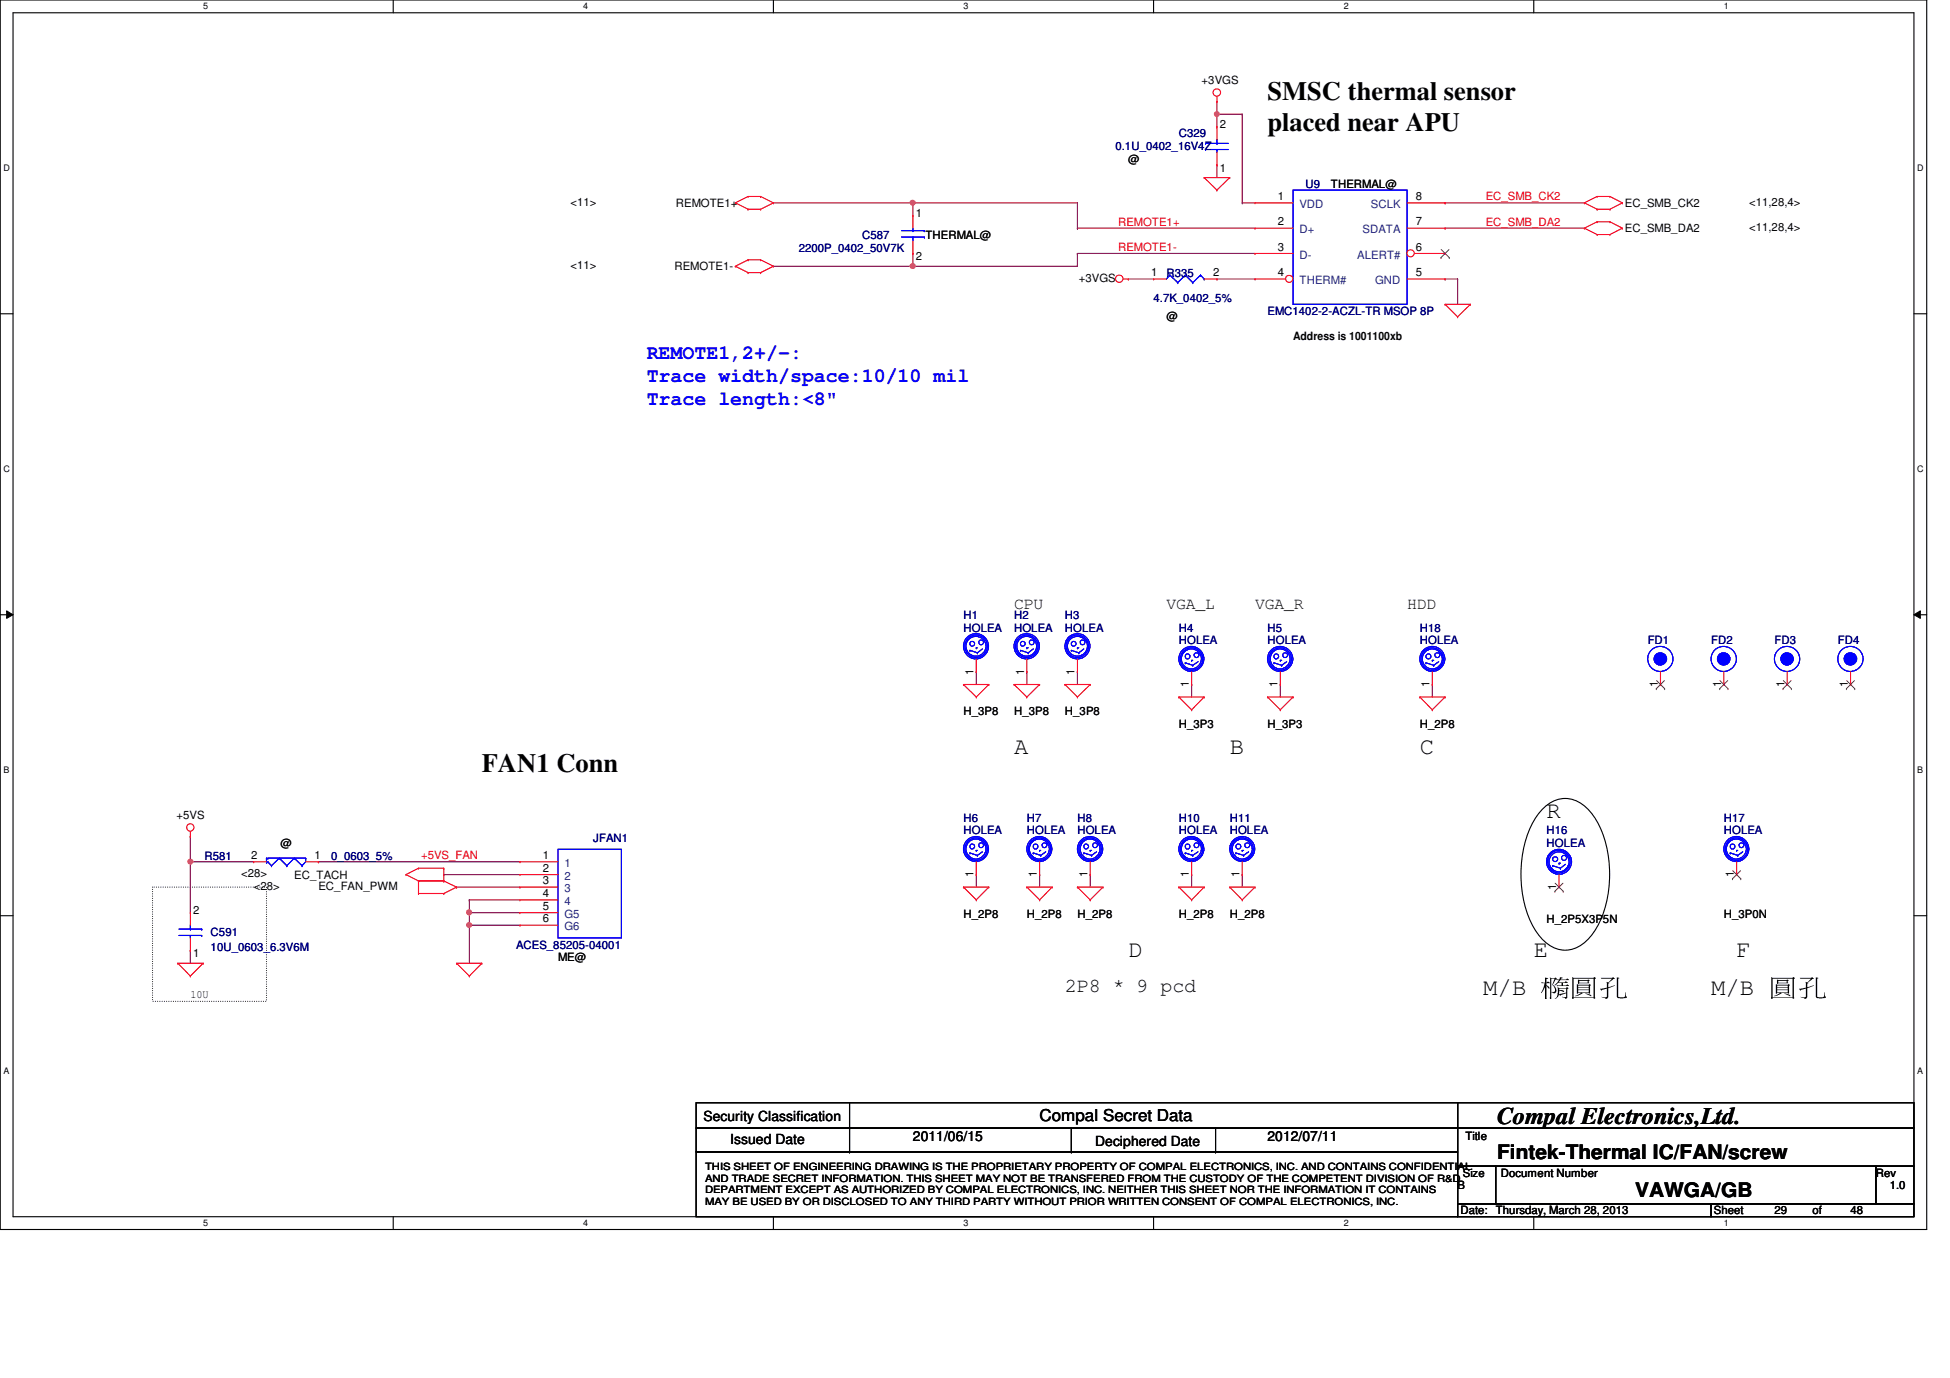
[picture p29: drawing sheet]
<svg xmlns="http://www.w3.org/2000/svg" width="297mm" height="210mm" viewBox="0 0 297 210" stroke-linecap="round" stroke-linejoin="round" font-family="sans-serif">
<defs><g id="words">
<g font-size="4">
<text x="193.1" y="15.3">SMSC thermal sensor</text>
<text x="193.1" y="20">placed near APU</text>
<text x="73.4" y="117.6">FAN1 Conn</text>
</g>
<g font-size="3.6">
<text x="154.5" y="114.9">A</text>
<text x="187.3" y="114.9">B</text>
<text x="216.3" y="114.9">C</text>
<text x="235.6" y="124.5">R</text>
<text x="171.9" y="145.8">D</text>
<text x="233.6" y="145.8">E</text>
<text x="264.5" y="145.8">F</text>
<text x="225.9" y="151.6">M/B 橢橢橢</text>
<text x="260.6" y="151.6">M/B 橢橢</text>
<text x="228" y="171.3">Compal Electronics,Ltd.</text>
</g>
<g font-size="3" fill="#00f">
<text x="98.5" y="54.7">REMOTE1,2+/-:</text>
<text x="98.5" y="58.2">Trace width/space:10/10 mil</text>
<text x="98.5" y="61.6">Trace length:&lt;8&quot;</text>
</g>
<g font-size="3">
<text x="162.2" y="151.1">2P8 * 9 pcd</text>
<text x="228" y="176.6">Fintek-Thermal IC/FAN/screw</text>
<text x="249.1" y="182.4">VAWGA/GB</text>
</g>
<g font-size="2.5">
<text x="154.5" y="92.8">CPU</text>
<text x="177.7" y="92.8">VGA_L</text>
<text x="191.2" y="92.8">VGA_R</text>
<text x="214.3" y="92.8">HDD</text>
<text x="158.4" y="170.8">Compal Secret Data</text>
</g>
<g font-size="2.1">
<text x="107.2" y="170.7">Security Classification</text>
<text x="139.1" y="173.8">2011/06/15</text>
<text x="193.1" y="173.8">2012/07/11</text>
<text x="111.2" y="174.3">Issued Date</text>
<text x="166.8" y="174.5">Deciphered Date</text>
</g>
<g font-size="1.7">
<text x="183" y="12.8">+3VGS</text>
<text x="185.8" y="19.5">2</text>
<text x="171.9" y="24.8">@</text>
<text x="185.8" y="26.2">1</text>
<text x="202.7" y="28.7">THERMAL@</text>
<text x="86.9" y="31.4">&lt;11&gt;</text>
<text x="103" y="31.5">REMOTE1+</text>
<text x="139.5" y="33">1</text>
<text x="194.6" y="30.5">1</text>
<text x="194.6" y="34.3">2</text>
<text x="215.7" y="30.5">8</text>
<text x="215.7" y="34.3">7</text>
<text x="247.5" y="31.5">EC_SMB_CK2</text>
<text x="247.5" y="35.4">EC_SMB_DA2</text>
<text x="266.4" y="31.4">&lt;11,28,4&gt;</text>
<text x="266.4" y="35.2">&lt;11,28,4&gt;</text>
<text x="86.9" y="41">&lt;11&gt;</text>
<text x="102.7" y="41.2">REMOTE1-</text>
<text x="139.5" y="39.7">2</text>
<text x="141" y="36.4">THERMAL@</text>
<text x="194.6" y="38.2">3</text>
<text x="215.7" y="38.2">6</text>
<text x="164.3" y="42.9">+3VGS</text>
<text x="175.3" y="42.1">1</text>
<text x="184.8" y="42.1">2</text>
<text x="194.6" y="42.1">4</text>
<text x="215.7" y="42.1">5</text>
<text x="177.7" y="48.7">@</text>
<text x="197" y="51.8">Address is 1001100xb</text>
<text x="148.3" y="102.7" transform="rotate(-90 148.3 102.7)">1</text>
<text x="156" y="102.7" transform="rotate(-90 156 102.7)">1</text>
<text x="163.7" y="102.7" transform="rotate(-90 163.7 102.7)">1</text>
<text x="181.1" y="104.6" transform="rotate(-90 181.1 104.6)">1</text>
<text x="194.6" y="104.6" transform="rotate(-90 194.6 104.6)">1</text>
<text x="217.8" y="104.6" transform="rotate(-90 217.8 104.6)">1</text>
<text x="252.5" y="104.6" transform="rotate(-90 252.5 104.6)">1</text>
<text x="262.2" y="104.6" transform="rotate(-90 262.2 104.6)">1</text>
<text x="271.8" y="104.6" transform="rotate(-90 271.8 104.6)">1</text>
<text x="281.5" y="104.6" transform="rotate(-90 281.5 104.6)">1</text>
<text x="146.8" y="109">H_3P8</text>
<text x="154.5" y="109">H_3P8</text>
<text x="162.2" y="109">H_3P8</text>
<text x="179.6" y="110.9">H_3P3</text>
<text x="193.1" y="110.9">H_3P3</text>
<text x="216.3" y="110.9">H_2P8</text>
<text x="26.9" y="124.8">+5VS</text>
<text x="38.3" y="130.9">2</text>
<text x="42.7" y="129">@</text>
<text x="47.9" y="130.9">1</text>
<text x="82.7" y="130.9">1</text>
<text x="36.7" y="133.6">&lt;28&gt;</text>
<text x="38.6" y="135.6">&lt;28&gt;</text>
<text x="44.8" y="133.9">EC_TACH</text>
<text x="48.5" y="135.6">EC_FAN_PWM</text>
<text x="82.7" y="132.8">2</text>
<text x="82.7" y="134.7">3</text>
<text x="82.7" y="136.7">4</text>
<text x="148.3" y="133.6" transform="rotate(-90 148.3 133.6)">1</text>
<text x="157.9" y="133.6" transform="rotate(-90 157.9 133.6)">1</text>
<text x="165.6" y="133.6" transform="rotate(-90 165.6 133.6)">1</text>
<text x="181.1" y="133.6" transform="rotate(-90 181.1 133.6)">1</text>
<text x="188.8" y="133.6" transform="rotate(-90 188.8 133.6)">1</text>
<text x="237.1" y="135.6" transform="rotate(-90 237.1 135.6)">1</text>
<text x="264.1" y="133.6" transform="rotate(-90 264.1 133.6)">1</text>
<text x="29.4" y="139.2">2</text>
<text x="82.7" y="138.6">5</text>
<text x="82.7" y="140.5">6</text>
<text x="146.8" y="139.8">H_2P8</text>
<text x="156.4" y="139.8">H_2P8</text>
<text x="164.1" y="139.8">H_2P8</text>
<text x="179.6" y="139.8">H_2P8</text>
<text x="187.3" y="139.8">H_2P8</text>
<text x="235.6" y="140.6">H_2P5X3P5N</text>
<text x="262.6" y="139.8">H_3P0N</text>
<text x="29.4" y="145.8">1</text>
<text x="85" y="146.4">ME@</text>
<text x="29" y="152">10U</text>
<text x="223.2" y="173.6">Title</text>
<text x="222.8" y="179.2">Size</text>
<text x="228.6" y="179.2">Document Number</text>
<text x="285.7" y="179.2">Rev</text>
<text x="222" y="181.1">B</text>
<text x="222.5" y="185">Date: Thursday, March 28, 2013</text>
<text x="261.1" y="185">Sheet</text>
<text x="270.3" y="185">29</text>
<text x="276.1" y="185">of</text>
<text x="281.9" y="185">48</text>
<text x="287.9" y="181.1">1.0</text>
</g>
<g font-size="1.7" fill="#000080">
<text x="169.9" y="22.9">0.1U_0402_16V4Z</text>
<text x="179.6" y="20.9">C329</text>
<text x="198.9" y="28.7">U9</text>
<text x="121.7" y="38.3">2200P_0402_50V7K</text>
<text x="131.3" y="36.4">C587</text>
<text x="175.7" y="46">4.7K_0402_5%</text>
<text x="177.7" y="42.2">R335</text>
<text x="193.1" y="48">EMC1402-2-ACZL-TR MSOP 8P</text>
<text x="146.8" y="94.3">H1</text>
<text x="154.5" y="94.3">H2</text>
<text x="162.2" y="94.3">H3</text>
<text x="146.8" y="96.2">HOLEA</text>
<text x="154.5" y="96.2">HOLEA</text>
<text x="162.2" y="96.2">HOLEA</text>
<text x="179.6" y="96.2">H4</text>
<text x="179.6" y="98.1">HOLEA</text>
<text x="193.1" y="96.2">H5</text>
<text x="193.1" y="98.1">HOLEA</text>
<text x="216.3" y="96.2">H18</text>
<text x="216.3" y="98.1">HOLEA</text>
<text x="251" y="98.1">FD1</text>
<text x="260.6" y="98.1">FD2</text>
<text x="270.3" y="98.1">FD3</text>
<text x="279.9" y="98.1">FD4</text>
<text x="146.8" y="125.2">H6</text>
<text x="156.4" y="125.2">H7</text>
<text x="164.1" y="125.2">H8</text>
<text x="179.6" y="125.2">H10</text>
<text x="187.3" y="125.2">H11</text>
<text x="262.6" y="125.2">H17</text>
<text x="31.2" y="131">R581</text>
<text x="50.5" y="131">0_0603_5%</text>
<text x="90.4" y="128.3">JFAN1</text>
<text x="146.8" y="127.1">HOLEA</text>
<text x="156.4" y="127.1">HOLEA</text>
<text x="164.1" y="127.1">HOLEA</text>
<text x="179.6" y="127.1">HOLEA</text>
<text x="187.3" y="127.1">HOLEA</text>
<text x="235.6" y="127.1">H16</text>
<text x="235.6" y="129">HOLEA</text>
<text x="262.6" y="127.1">HOLEA</text>
<text x="32.1" y="142.5">C591</text>
<text x="32.1" y="144.9">10U_0603_6.3V6M</text>
<text x="78.6" y="144.5">ACES_85205-04001</text>
</g>
<g font-size="1.7" fill="#f00">
<text x="170.3" y="34.4">REMOTE1+</text>
<text x="226.3" y="30.5">EC_SMB_CK2</text>
<text x="226.3" y="34.4">EC_SMB_DA2</text>
<text x="170.3" y="38.2">REMOTE1-</text>
<text x="64.1" y="130.9">+5VS_FAN</text>
</g>
<g font-size="1.7" fill="#004080">
<text x="197.9" y="31.7">VDD</text>
<text x="197.9" y="35.6">D+</text>
<text x="207.6" y="35.6">SDATA</text>
<text x="208.8" y="31.7">SCLK</text>
<text x="197.9" y="39.4">D-</text>
<text x="206.8" y="39.4">ALERT#</text>
<text x="197.9" y="43.3">THERM#</text>
<text x="209.5" y="43.3">GND</text>
<text x="86" y="132.1">1</text>
<text x="86" y="134">2</text>
<text x="86" y="135.9">3</text>
<text x="86" y="137.9">4</text>
<text x="86" y="139.8">G5</text>
<text x="86" y="141.7">G6</text>
</g>
<g font-size="1.5">
<text x="107.4" y="178.2">THIS SHEET OF ENGINEERING DRAWING IS THE PROPRIETARY PROPERTY OF COMPAL ELECTRONICS, INC. AND CONTAINS CONFIDENTIAL</text>
<text x="107.4" y="180">AND TRADE SECRET INFORMATION. THIS SHEET MAY NOT BE TRANSFERED FROM THE CUSTODY OF THE COMPETENT DIVISION OF R&amp;D</text>
<text x="107.4" y="181.8">DEPARTMENT EXCEPT AS AUTHORIZED BY COMPAL ELECTRONICS, INC. NEITHER THIS SHEET NOR THE INFORMATION IT CONTAINS</text>
<text x="107.4" y="183.6">MAY BE USED BY OR DISCLOSED TO ANY THIRD PARTY WITHOUT PRIOR WRITTEN CONSENT OF COMPAL ELECTRONICS, INC.</text>
</g>
<g font-size="1.4">
<text x="30.9" y="1.4">5</text>
<text x="88.9" y="1.4">4</text>
<text x="146.8" y="1.4">3</text>
<text x="204.7" y="1.4">2</text>
<text x="262.6" y="1.4">1</text>
<text x=".5" y="26.1">D</text>
<text x="292.1" y="26.1">D</text>
<text x=".5" y="71.9">C</text>
<text x="292.1" y="71.9">C</text>
<text x=".5" y="117.8">B</text>
<text x="292.1" y="117.8">B</text>
<text x=".5" y="163.6">A</text>
<text x="292.1" y="163.6">A</text>
<text x="30.9" y="186.8">5</text>
<text x="88.9" y="186.8">4</text>
<text x="146.8" y="186.8">3</text>
<text x="204.7" y="186.8">2</text>
<text x="262.6" y="186.8">1</text>
</g>
</g></defs>
<path d="M0 0h293.5v187.3h-293.5zM2 1.9h289.5v183.4h-289.5z" fill="none" stroke="#000" stroke-width=".17"/>
<g fill="#fff">
<path d="M30.9 .2h.8v1.5h-.8z"/>
<path d="M30.9 185.5h.8v1.6h-.8z"/>
</g>
<path d="M59.9 0v1.9M59.9 185.3v2" fill="none" stroke="#000" stroke-width=".17"/>
<g fill="#fff">
<path d="M88.9 .2h.7v1.5h-.7z"/>
<path d="M88.9 185.5h.7v1.6h-.7z"/>
</g>
<path d="M117.8 0v1.9M117.8 185.3v2" fill="none" stroke="#000" stroke-width=".17"/>
<g fill="#fff">
<path d="M146.8 .2h.7v1.5h-.7z"/>
<path d="M146.8 185.5h.7v1.6h-.7z"/>
</g>
<path d="M175.7 0v1.9M175.7 185.3v2" fill="none" stroke="#000" stroke-width=".17"/>
<g fill="#fff">
<path d="M204.7 .2h.7v1.5h-.7z"/>
<path d="M204.7 185.5h.7v1.6h-.7z"/>
</g>
<path d="M233.6 0v1.9M233.6 185.3v2" fill="none" stroke="#000" stroke-width=".17"/>
<g fill="#fff">
<path d="M262.6 .2h.8v1.5h-.8z"/>
<path d="M262.6 185.5h.8v1.6h-.8z"/>
<path d="M.5 24.8h1v1.6h-1z"/>
<path d="M292.1 24.8h.9v1.6h-.9z"/>
<path d="M.5 70.7h1v1.5h-1z"/>
<path d="M292.1 70.7h.9v1.5h-.9z"/>
</g>
<path d="M0 47.8h2M291.5 47.8h2" fill="none" stroke="#000" stroke-width=".17"/>
<g fill="#fff">
<path d="M.5 116.5h.9v1.6h-.9z"/>
<path d="M292.1 116.5h.8v1.6h-.8z"/>
</g>
<path d="M0 93.6h2M291.5 93.6h2" fill="none" stroke="#000" stroke-width=".17"/>
<path d="M1 93l1 .6-1 .6zM291.5 93.6l1-.6v1.2z" fill="#000"/>
<path d="M1 93l1 .6-1 .6zM291.5 93.6l1-.6v1.2z" fill="none" stroke="#000" stroke-width=".15"/>
<g fill="#fff">
<path d="M.5 162.4h.9v1.5h-.9z"/>
<path d="M292.1 162.4h.8v1.5h-.8z"/>
</g>
<path d="M0 139.5h2M235.2 123a4.4 4.4 0 0 1 6.4 0 13.3 13.3 0 0 1 3.5 8.7 16 16 0 0 1-2.8 11 4.6 4.6 0 0 1-7.7 0 15.6 15.6 0 0 1-2.9-11 13.4 13.4 0 0 1 3.5-8.7zM291.5 139.5h2" fill="none" stroke="#000" stroke-width=".17"/>
<path d="M23.2 135.1h17.4v17.4h-17.4z" fill="none" stroke="#000" stroke-width=".17" stroke-dasharray="0 .3"/>
<path d="M71.5 140.9h.1M71.5 140.9v5.8" fill="none" stroke="#800040" stroke-width=".17"/>
<circle cx="71.5" cy="140.9" r=".37" fill="#f0f"/>
<circle cx="71.5" cy="140.9" r=".37" fill="none" stroke="#f0f" stroke-width=".17"/>
<path d="M29 131.3h.1M29 131.3v7.7" fill="none" stroke="#800040" stroke-width=".17"/>
<circle cx="29" cy="131.2" r=".37" fill="#f0f"/>
<circle cx="29" cy="131.2" r=".37" fill="none" stroke="#f0f" stroke-width=".17"/>
<path d="M71.5 139h.1M71.5 137.1h.1M71.5 139h7.7M71.5 137.1h7.7M71.5 139v1.9M29 144.8h.1M29 144.8v1.9M71.5 140.9h.1M71.5 140.9h7.7" fill="none" stroke="#800040" stroke-width=".17"/>
<circle cx="71.5" cy="139" r=".38" fill="#f0f"/>
<circle cx="71.5" cy="139" r=".38" fill="none" stroke="#f0f" stroke-width=".17"/>
<g fill="none" stroke="#800040" stroke-width=".17">
<path d="M185.4 17.4h.1M185.4 17.4v1.9M185.4 17.4h3.8M220.1 30.9h.1M220.1 30.9h21.2M185.4 42.5h.1M185.4 42.5h5.8M222 42.5h.1M222 42.5v3.9M29 131.3h.1M29 127.4h.1M29 131.3h9.6"/>
<path d="M29 127.4v3.9M48.5 131.3h.1M48.5 131.3h30.7M67.6 133.2h.1M67.6 133.2h11.6M69.5 135.1h.1M69.5 135.1h9.7M71.5 137.1h.1M71.5 137.1v1.9"/>
</g>
<circle cx="185.3" cy="17.4" r=".37" fill="#f0f"/>
<circle cx="185.3" cy="17.4" r=".37" fill="none" stroke="#f0f" stroke-width=".17"/>
<g fill="none" stroke="#800040" stroke-width=".17">
<path d="M185.4 15.5h.1M185.4 15.5v1.9M189.2 17.4h.1M189.2 17.4v13.5M117.8 30.9h21.3M139.1 30.9h.1M164.1 34.8h.1M164.1 38.6h.1M164.1 34.8h27.1M164.1 38.6h27.1M164.1 30.9v3.9M164.1 38.6v2"/>
<path d="M185.4 25.1h.1M185.4 25.1v2M189.2 30.9h.1M189.2 30.9h2M220.1 34.8h.1M220.1 34.8h21.2M171.9 42.5h.1M171.9 42.5h3.8M220.1 42.5h.1M220.1 42.5h1.9"/>
</g>
<circle cx="139" cy="30.9" r=".37" fill="#f0f"/>
<circle cx="139" cy="30.9" r=".37" fill="none" stroke="#f0f" stroke-width=".17"/>
<path d="M117.8 40.6h46.3M139.1 40.6h.1" fill="none" stroke="#800040" stroke-width=".17"/>
<circle cx="139" cy="40.5" r=".37" fill="#f0f"/>
<circle cx="139" cy="40.5" r=".37" fill="none" stroke="#f0f" stroke-width=".17"/>
<g fill="none" stroke="#800040" stroke-width=".17">
<path d="M139.1 38.6h.1M139.1 30.9h.1M139.1 30.9v2M139.1 38.6v2M139.1 30.9h25M148.7 102.3h.1M148.7 102.3v2M156.4 102.3h.1M156.4 102.3v2M164.1 102.3h.1M164.1 102.3v2M181.5 104.3h.1"/>
<path d="M181.5 104.3v1.9M195 104.3h.1M195 104.3v1.9M218.2 104.3h.1M218.2 104.3v1.9M148.7 133.2h.1M148.7 133.2v1.9M158.4 133.2h.1M158.4 133.2v1.9M166.1 133.2h.1M166.1 133.2v1.9M181.5 133.2h.1"/>
<path d="M181.5 133.2v1.9M189.2 133.2h.1M189.2 133.2v1.9"/>
</g>
<g fill="none" stroke="#f00" stroke-width=".17">
<path d="M185.4 15.5h.1M185.4 14.7v.8M112 30.9h.1M112 30.9l2 1M114 29.9h.1M114 31.9h.1M114 39.6h.1M114 29.9h1.9M114 31.9h1.9M114 29.9l-2 1M114 39.6l-2 1M114 39.6h1.9"/>
<path d="M115.9 29.9h.1M115.9 31.9h.1M115.9 39.6h.1M115.9 29.9l1.9 1M115.9 39.6l1.9 1M117.8 30.9h.1M117.8 30.9l-1.9 1M183.4 27.1h.1M183.4 27.1h3.9M183.4 27.1l2 1.9M185.4 29h.1M187.3 27.1h.1"/>
<path d="M187.3 27.1l-1.9 1.9M241.3 30.9h.1M241.3 34.8h.1M241.3 30.9l2 1M241.3 34.8l2 .9M243.3 29.9h.1M243.3 31.9h.1M243.3 33.8h.1M243.3 35.7h.1M243.3 29.9l-2 1M243.3 29.9h1.9M243.3 31.9h1.9"/>
<path d="M243.3 33.8l-2 1M243.3 33.8h1.9M243.3 35.7h1.9M245.2 29.9h.1M245.2 31.9h.1M245.2 33.8h.1M245.2 35.7h.1M245.2 29.9l1.9 1M245.2 33.8l1.9 1M247.1 30.9h.1M247.1 34.8h.1M247.1 30.9l-1.9 1"/>
<path d="M247.1 34.8l-1.9 .9M112 40.6h.1M112 40.6l2 .9M114 41.5h.1M114 41.5h1.9M115.9 41.5h.1M117.8 40.6h.1M117.8 40.6l-1.9 .9M171.1 42.5h.8M171.9 42.5h.1M220.1 46.4h.1M220.1 46.4h3.9"/>
<path d="M220.1 46.4l1.9 1.9M222 48.3h.1M224 46.4h.1M224 46.4l-2 1.9M146.8 104.3h.1M146.8 104.3h3.8M146.8 104.3l1.9 1.9M148.7 106.2h.1M150.6 104.3h.1M150.6 104.3l-1.9 1.9M154.5 104.3h.1M154.5 104.3h3.9"/>
<path d="M154.5 104.3l1.9 1.9M156.4 106.2h.1M158.4 104.3h.1M158.4 104.3l-2 1.9M162.2 104.3h.1M162.2 104.3h3.9M162.2 104.3l1.9 1.9M164.1 106.2h.1M166.1 104.3h.1M166.1 104.3l-2 1.9M179.6 106.2h.1M179.6 106.2h3.8"/>
<path d="M179.6 106.2l1.9 1.9M181.5 108.1h.1M183.4 106.2h.1M183.4 106.2l-1.9 1.9M193.1 106.2h.1M193.1 106.2h3.9M193.1 106.2l1.9 1.9M195 108.1h.1M197 106.2h.1M197 106.2l-2 1.9M216.3 106.2h.1M216.3 106.2h3.8"/>
<path d="M216.3 106.2l1.9 1.9M218.2 108.1h.1M220.1 106.2h.1M220.1 106.2l-1.9 1.9M29 127.4h.1M29 126.7v.7M61.8 133.2h.1M61.8 133.2l2 1M63.8 136.1h.1M63.8 134.2h.1M63.8 132.2h.1M63.8 134.2h3.8"/>
<path d="M63.8 136.1h3.8M63.8 134.2v1.9M63.8 132.2l-2 1M63.8 132.2h3.8M67.6 134.2h.1M67.6 136.1h.1M67.6 132.2h.1M67.6 134.2l1.9 .9M67.6 132.2v2M69.5 135.1h.1M69.5 135.1l-1.9 1M146.8 135.1h.1"/>
<path d="M146.8 135.1h3.8M146.8 135.1l1.9 2M148.7 137.1h.1M150.6 135.1h.1M150.6 135.1l-1.9 2M156.4 135.1h.1M156.4 135.1h3.9M156.4 135.1l2 2M158.4 137.1h.1M160.3 135.1h.1M160.3 135.1l-1.9 2M164.1 135.1h.1"/>
<path d="M164.1 135.1h3.9M164.1 135.1l2 2M166.1 137.1h.1M168 135.1h.1M168 135.1l-1.9 2M179.6 135.1h.1M179.6 135.1h3.8M179.6 135.1l1.9 2M181.5 137.1h.1M183.4 135.1h.1M183.4 135.1l-1.9 2M187.3 135.1h.1"/>
<path d="M187.3 135.1h3.9M187.3 135.1l1.9 2M189.2 137.1h.1M191.2 135.1h.1M191.2 135.1l-2 2M27.1 146.7h.1M27.1 146.7h3.8M27.1 146.7l1.9 2M29 148.7h.1M30.9 146.7h.1M30.9 146.7l-1.9 2M69.5 146.7h.1"/>
<path d="M69.5 146.7h3.9M69.5 146.7l2 2M71.5 148.7h.1M73.4 146.7h.1M73.4 146.7l-1.9 2"/>
<circle cx="185.4" cy="14.1" r=".56"/>
<circle cx="170.5" cy="42.5" r=".57"/>
<circle cx="29" cy="126" r=".56"/>
</g>
<g fill="none" stroke="#000" stroke-width=".17">
<path d="M106 168h116v3.8h-116zM106 171.8h116v3.7h-116zM106 175.5h116v9.8h-116zM129.4 171.8h.1M129.4 175.5h.1M129.4 168v7.5M163.2 175.5h.1M163.2 171.8v3.7M185.2 175.5h.1M185.2 171.8v3.7M222 168h69.5v3.8h-69.5zM222 171.8h69.5v5.8h-69.5z"/>
<path d="M222 177.6h5.8v5.8h-5.8zM227.8 177.6h57.9v5.8h-57.9zM285.7 177.6h5.8v5.8h-5.8zM222 183.4h38.6v1.9h-38.6zM260.6 183.4h30.9v1.9h-30.9z"/>
</g>
<circle cx="281.9" cy="100.4" r=".95" fill="#00f"/>
<g fill="none" stroke="#00f" stroke-width=".17">
<circle cx="281.9" cy="100.4" r=".95"/>
<circle cx="281.9" cy="100.4" r="1.92"/>
</g>
<circle cx="281.9" cy="100.4" r=".95" fill="#00f"/>
<g fill="none" stroke="#00f" stroke-width=".17">
<path d="M137.3 36.1h3.5M137.3 35.1h3.5M139.1 35.1h.1M139.1 36.1h.1M139.1 34.8v.3M139.1 36.1v.6M140.8 36.1h.1M140.8 35.1h.1M194.1 101h.1M194.1 101l1.1 .3M195 100.6h.1M195 100.6h.2"/>
<path d="M195.2 101.3h.1M196 100.8l-.8 .5M217.2 101h.1M217.2 101l1.2 .3M218.2 100.6h.1M218.2 100.6h.2M218.4 101.3h.1M219.2 100.8l-.8 .5M147.7 129.9h.1M147.7 129.9l1.2 .4M148.7 129.5h.1M148.7 129.5h.2"/>
<path d="M148.9 130.3h.1M149.6 129.8l-.7 .5M27.3 141.5h3.4M27.3 142.5h3.4M29 142.5h.1M29 141.5h.1M29 140.9v.6M29 142.5v.4M30.7 141.5h.1M30.7 142.5h.1"/>
<circle cx="194.4" cy="100" r=".38"/>
<circle cx="195.8" cy="99.8" r=".37"/>
<circle cx="217.6" cy="100" r=".38"/>
<circle cx="219" cy="99.8" r=".37"/>
<circle cx="195" cy="100.4" r="1.52"/>
<circle cx="195" cy="100.4" r="1.72"/>
<circle cx="195" cy="100.4" r="1.92"/>
<circle cx="218.2" cy="100.4" r="1.72"/>
<circle cx="218.2" cy="100.4" r="1.9"/>
<circle cx="218.2" cy="100.4" r="1.52"/>
<circle cx="281.9" cy="100.4" r=".95"/>
<circle cx="281.9" cy="100.4" r="1.92"/>
<circle cx="148.1" cy="128.9" r=".38"/>
<circle cx="148.7" cy="129.3" r="1.9"/>
<circle cx="148.7" cy="129.3" r="1.52"/>
<circle cx="148.7" cy="129.3" r="1.72"/>
<circle cx="149.4" cy="128.8" r=".37"/>
</g>
<g fill="none" stroke="#f00" stroke-width=".17">
<path d="M139.1 32.9h.1M139.1 38.6h.1M139.1 32.9v1.9M139.1 36.7v1.9M195 104.3h.1M195 102.3v2M218.2 104.3h.1M218.2 102.3v2M281.9 104.3h.1M281.9 102.3v2M29 139h.1M29 139v1.9"/>
<path d="M148.7 133.2h.1M148.7 131.3v1.9M29 144.8h.1M29 142.9v1.9"/>
</g>
<path d="M281.3 104.9h.1M281.3 103.7l1.2 1.2M282.5 103.7l-1.2 1.2M282.5 104.9h.1" fill="none" stroke="#804000" stroke-width=".15"/>
<circle cx="272.2" cy="100.4" r=".95" fill="#00f"/>
<g fill="none" stroke="#00f" stroke-width=".17">
<circle cx="272.2" cy="100.4" r=".95"/>
<circle cx="272.2" cy="100.4" r="1.92"/>
</g>
<circle cx="272.2" cy="100.4" r=".95" fill="#00f"/>
<g fill="none" stroke="#00f" stroke-width=".17">
<path d="M183.6 21.8h.1M183.6 22.8h.1M183.6 21.8h3.5M183.6 22.8h3.5M185.4 22.8h.1M185.4 21.8h.1M185.4 21.3v.5M185.4 22.8v.4M178.2 41.9h.1M178.2 41.9l-.5 .6M178.2 41.9l1.2 1.2M179.4 43.1h.1"/>
<path d="M180.5 41.9h.1M180.5 41.9l-1.1 1.2M180.5 41.9l1.2 1.2M181.7 43.1h.1M182.9 41.9h.1M182.9 41.9l-1.2 1.2M182.9 41.9l.5 .6M183.4 42.5h.1M155.4 99.1h.1M155.4 99.1l1.2 .3M156.4 98.7h.1M156.4 98.7h.2"/>
<path d="M156.6 99.4h.1M157.4 98.8l-.8 .6M163.2 99.1h.1M163.2 99.1l1.1 .3M164.1 98.7h.1M164.1 98.7h.2M164.3 99.4h.1M165.1 98.8l-.8 .6M180.5 101h.1M180.5 101l1.2 .3M181.5 100.6h.1M181.5 100.6h.2"/>
<path d="M181.7 101.3h.1M182.5 100.8l-.8 .5M85 129.4h9.7v13.5h-9.7zM180.5 129.9h.1M180.5 129.9l1.2 .4M181.5 129.5h.1M181.5 129.5h.2M181.7 130.3h.1M182.5 129.8l-.8 .5M188.3 129.9h.1M188.3 129.9l1.1 .4M189.2 129.5h.1"/>
<path d="M189.2 129.5h.2M189.4 130.3h.1M190.2 129.8l-.8 .5M263.6 129.9h.1M263.6 129.9l1.1 .4M264.5 129.5h.1M264.5 129.5h.2M264.7 130.3h.1M265.5 129.8l-.8 .5"/>
<circle cx="155.8" cy="98.1" r=".37"/>
<circle cx="156.4" cy="98.4" r="1.51"/>
<circle cx="156.4" cy="98.4" r="1.93"/>
<circle cx="156.4" cy="98.4" r="1.72"/>
<circle cx="157.1" cy="97.8" r=".37"/>
<circle cx="163.5" cy="98.1" r=".37"/>
<circle cx="164.1" cy="98.4" r="1.72"/>
<circle cx="164.1" cy="98.4" r="1.92"/>
<circle cx="164.1" cy="98.4" r="1.51"/>
<circle cx="164.9" cy="97.8" r=".37"/>
<circle cx="180.9" cy="100" r=".38"/>
<circle cx="182.3" cy="99.8" r=".37"/>
<circle cx="181.5" cy="100.4" r="1.9"/>
<circle cx="181.5" cy="100.4" r="1.52"/>
<circle cx="181.5" cy="100.4" r="1.72"/>
<circle cx="272.2" cy="100.4" r=".95"/>
<circle cx="272.2" cy="100.4" r="1.92"/>
<circle cx="180.9" cy="128.9" r=".38"/>
<circle cx="181.5" cy="129.3" r="1.9"/>
<circle cx="181.5" cy="129.3" r="1.52"/>
<circle cx="181.5" cy="129.3" r="1.72"/>
<circle cx="182.3" cy="128.8" r=".37"/>
<circle cx="188.6" cy="128.9" r=".38"/>
<circle cx="189.2" cy="129.3" r="1.72"/>
<circle cx="189.2" cy="129.3" r="1.9"/>
<circle cx="189.2" cy="129.3" r="1.52"/>
<circle cx="190" cy="128.8" r=".37"/>
<circle cx="263.9" cy="128.9" r=".38"/>
<circle cx="264.5" cy="129.3" r="1.9"/>
<circle cx="264.5" cy="129.3" r="1.52"/>
<circle cx="264.5" cy="129.3" r="1.72"/>
<circle cx="265.3" cy="128.8" r=".37"/>
</g>
<g fill="none" stroke="#f00" stroke-width=".17">
<path d="M185.4 19.3h.1M185.4 19.3v2M185.4 25.1h.1M185.4 23.2v1.9M175.7 42.5h.1M175.7 42.5h2M183.4 42.5h2M185.4 42.5h.1M156.4 102.3h.1M156.4 100.4v1.9M164.1 102.3h.1M164.1 100.4v1.9"/>
<path d="M181.5 104.3h.1M181.5 102.3v2M272.2 104.3h.1M272.2 102.3v2M79.2 131.3h.1M79.2 133.2h.1M79.2 135.1h.1M79.2 139h.1M79.2 137.1h.1M79.2 131.3h5.8M79.2 133.2h5.8M79.2 135.1h5.8"/>
<path d="M79.2 139h5.8M79.2 137.1h5.8M181.5 133.2h.1M181.5 131.3v1.9M189.2 133.2h.1M189.2 131.3v1.9M264.5 133.2h.1M264.5 131.3v1.9M79.2 140.9h.1M79.2 140.9h5.8"/>
</g>
<path d="M271.6 104.9h.1M271.6 103.7l1.3 1.2M272.8 103.7l-1.2 1.2M272.9 104.9h.1M263.9 133.9h.1M263.9 132.6l1.3 1.3M265.1 132.6l-1.2 1.3M265.2 133.9h.1" fill="none" stroke="#804000" stroke-width=".15"/>
<circle cx="262.6" cy="100.4" r=".95" fill="#00f"/>
<g fill="none" stroke="#00f" stroke-width=".17">
<circle cx="262.6" cy="100.4" r=".95"/>
<circle cx="262.6" cy="100.4" r="1.92"/>
</g>
<circle cx="262.6" cy="100.4" r=".95" fill="#00f"/>
<g fill="none" stroke="#00f" stroke-width=".17">
<path d="M197 29h17.3v17.4h-17.3zM147.7 99.1h.1M147.7 99.1l1.2 .3M148.7 98.7h.1M148.7 98.7h.2M148.9 99.4h.1M149.6 98.8l-.7 .6M165.1 129.9h.1M165.1 129.9l1.2 .4M166.1 129.5h.1M166.1 129.5h.2M166.3 130.3h.1"/>
<path d="M167 129.8l-.7 .5"/>
<circle cx="148.1" cy="98.1" r=".37"/>
<circle cx="148.7" cy="98.4" r="1.92"/>
<circle cx="148.7" cy="98.4" r="1.51"/>
<circle cx="148.7" cy="98.4" r="1.72"/>
<circle cx="149.4" cy="97.8" r=".37"/>
<circle cx="262.6" cy="100.4" r=".95"/>
<circle cx="262.6" cy="100.4" r="1.92"/>
<circle cx="165.4" cy="128.9" r=".38"/>
<circle cx="166" cy="129.3" r="1.52"/>
<circle cx="166" cy="129.3" r="1.72"/>
<circle cx="166.1" cy="129.3" r="1.92"/>
<circle cx="166.8" cy="128.8" r=".37"/>
</g>
<path d="M191.2 30.9h.1M191.2 30.9h5.8M148.7 102.3h.1M148.7 100.4v1.9M262.6 104.3h.1M262.6 102.3v2M166.1 133.2h.1M166.1 131.3v1.9" fill="none" stroke="#f00" stroke-width=".17"/>
<path d="M262 104.9h.1M262 103.7l1.2 1.2M263.2 103.7l-1.2 1.2M263.2 104.9h.1" fill="none" stroke="#804000" stroke-width=".15"/>
<circle cx="214.9" cy="38.6" r=".55" fill="#fff"/>
<g fill="none" stroke="#f00" stroke-width=".17">
<path d="M215.5 38.6h4.6M220.1 38.6h.1"/>
<circle cx="214.9" cy="38.6" r=".55"/>
</g>
<path d="M219.5 39.2h.1M219.5 38l1.3 1.2M220.7 38l-1.2 1.2M220.8 39.2h.1" fill="none" stroke="#804000" stroke-width=".15"/>
<circle cx="196.4" cy="42.5" r=".55" fill="#fff"/>
<g fill="none" stroke="#f00" stroke-width=".17">
<path d="M191.2 34.8h.1M191.2 38.6h.1M191.2 34.8h5.8M191.2 38.6h5.8M214.3 34.8h5.8M214.3 30.9h5.8M220.1 30.9h.1M220.1 34.8h.1M191.2 42.5h.1M191.2 42.5h4.6M214.3 42.5h5.8M220.1 42.5h.1"/>
<circle cx="196.4" cy="42.5" r=".55"/>
</g>
<circle cx="252.9" cy="100.4" r=".95" fill="#00f"/>
<g fill="none" stroke="#00f" stroke-width=".17">
<circle cx="252.9" cy="100.4" r=".95"/>
<circle cx="252.9" cy="100.4" r="1.92"/>
</g>
<circle cx="252.9" cy="100.4" r=".95" fill="#00f"/>
<g fill="none" stroke="#00f" stroke-width=".17">
<path d="M40.6 130.7h.1M40.6 130.7v.8M40.8 131.3h.1M40.8 130.7h.1M40.8 131.3l.6 .6M40.8 130.7h5.8M41.4 131.9h.1M42.5 130.7h.1M42.5 130.7l1.2 1.2M42.5 130.7l-1.1 1.2M43.7 131.9h.1M44.8 130.7h.1"/>
<path d="M44.8 130.7l1.2 1.2M44.8 130.7l-1.1 1.2M46 131.9h.1M46.6 130.7h.1M46.6 130.7v.6l-.6 .6M157.4 129.9h.1M157.4 129.9l1.1 .4M158.4 129.5h.1M158.5 130.3h.1M159.3 129.8l-.8 .5M236.5 131.9h.1M236.5 131.9l1.2 .3"/>
<path d="M237.5 131.5h.1M237.5 131.5h.2M237.7 132.2h.1M238.5 131.7l-.8 .5"/>
<circle cx="252.9" cy="100.4" r=".95"/>
<circle cx="252.9" cy="100.4" r="1.92"/>
<circle cx="157.7" cy="128.9" r=".38"/>
<circle cx="158.3" cy="129.3" r="1.9"/>
<circle cx="158.3" cy="129.3" r="1.52"/>
<circle cx="158.3" cy="129.3" r="1.72"/>
<circle cx="159.1" cy="128.8" r=".37"/>
<circle cx="236.9" cy="130.9" r=".37"/>
<circle cx="237.5" cy="131.2" r="1.72"/>
<circle cx="237.5" cy="131.3" r="1.9"/>
<circle cx="237.5" cy="131.3" r="1.52"/>
<circle cx="238.3" cy="130.7" r=".38"/>
</g>
<path d="M252.9 104.3h.1M252.9 102.3v2M38.6 131.3h.1M38.6 131.3h2M46.6 131.3h1.9M48.5 131.3h.1M158.4 133.2h.1M158.4 131.3v1.9M237.5 135.1h.1M237.5 133.2v1.9" fill="none" stroke="#f00" stroke-width=".17"/>
<path d="M252.3 104.9h.1M252.3 103.7l1.3 1.2M253.5 103.7l-1.2 1.2M253.6 104.9h.1M236.9 135.8h.1M236.9 134.5l1.2 1.3M238.1 134.5l-1.2 1.3M238.1 135.8h.1" fill="none" stroke="#804000" stroke-width=".15"/>
<circle cx="71.5" cy="140.9" r=".37" fill="#f0f"/>
<circle cx="71.5" cy="140.9" r=".37" fill="none" stroke="#f0f" stroke-width=".17"/>
<circle cx="29" cy="131.2" r=".37" fill="#f0f"/>
<circle cx="29" cy="131.2" r=".37" fill="none" stroke="#f0f" stroke-width=".17"/>
<circle cx="71.5" cy="139" r=".38" fill="#f0f"/>
<circle cx="71.5" cy="139" r=".38" fill="none" stroke="#f0f" stroke-width=".17"/>
<circle cx="185.3" cy="17.4" r=".37" fill="#f0f"/>
<circle cx="185.3" cy="17.4" r=".37" fill="none" stroke="#f0f" stroke-width=".17"/>
<circle cx="139" cy="30.9" r=".37" fill="#f0f"/>
<circle cx="139" cy="30.9" r=".37" fill="none" stroke="#f0f" stroke-width=".17"/>
<circle cx="139" cy="40.5" r=".37" fill="#f0f"/>
<circle cx="139" cy="40.5" r=".37" fill="none" stroke="#f0f" stroke-width=".17"/>
<use href="#words"/>
</svg>
